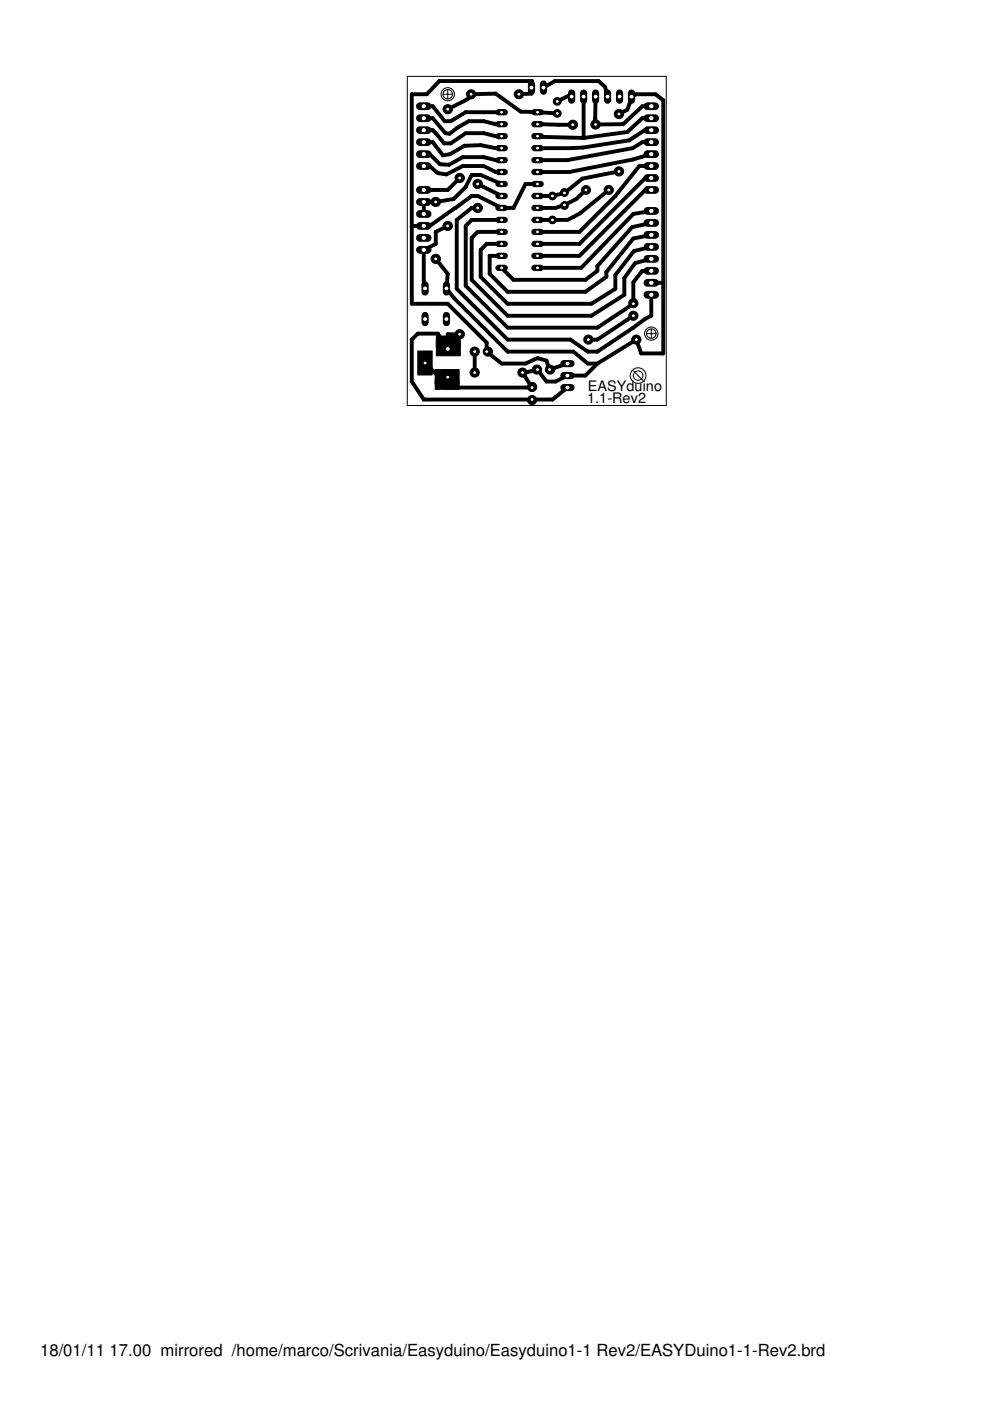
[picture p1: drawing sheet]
<svg xmlns="http://www.w3.org/2000/svg" width="210mm" height="297mm" viewBox="0 0 210 297" stroke-linecap="round" stroke-linejoin="round" font-family="sans-serif">
<defs><g id="words">
<g font-size="3.5">
<text x="8.5" y="287.5">18/01/11</text>
<text x="23.2" y="287.5">17.00 mirrored /home/marco/Scrivania/Easyduino/Easyduino1-1 Rev2/EASYDuino1-1-Rev2.brd</text>
</g>
<g font-size="3.1">
<text x="124.6" y="82.9">EASYduino</text>
<text x="124.5" y="85.3">1.1-Rev2</text>
</g>
</g></defs>
<g fill="none" stroke="#000" stroke-width=".83">
<circle cx="99.9" cy="20" r=".67"/>
<circle cx="110" cy="20" r=".67"/>
<circle cx="118.2" cy="24" r=".52"/>
<circle cx="118.2" cy="21.5" r=".52"/>
<circle cx="117.1" cy="41.5" r=".52"/>
<circle cx="117.1" cy="46.6" r=".52"/>
<circle cx="119.7" cy="40.8" r=".52"/>
<circle cx="119.7" cy="43.6" r=".52"/>
<circle cx="124.3" cy="40.3" r=".65"/>
<circle cx="129.1" cy="40.3" r=".67"/>
<circle cx="100.7" cy="74.5" r=".67"/>
<circle cx="100.7" cy="79" r=".67"/>
<circle cx="103.4" cy="74.5" r=".67"/>
<circle cx="110.8" cy="79" r=".67"/>
<circle cx="113.8" cy="78.4" r=".67"/>
<circle cx="116.6" cy="78.4" r=".67"/>
<circle cx="124.8" cy="72" r=".67"/>
<circle cx="134.3" cy="66.9" r=".67"/>
<circle cx="134.3" cy="64.3" r=".67"/>
<circle cx="134.9" cy="72" r=".67"/>
<circle cx="112.8" cy="82" r=".67"/>
<circle cx="112.8" cy="84.8" r=".67"/>
</g>
<path d="M88.6 74.4h3v5.1h-3zM92.3 78.4h5v3h-5zM92.5 72.4h5.1v3h-5.1zM92.5 71.2h5.1v2.3h-5.1zM92.3 80.5h5v2h-5z" fill="#000" stroke="#000" stroke-width=".21"/>
<g fill="#000" stroke="#000" stroke-width=".83">
<path d="M87.3 20h3.2zM93.2 17.2l-2.7 2.8zM93.2 17.2h19.6zM99.9 20l5.2-.1zM99.9 20h.7zM105.1 19.9l5.3 3.8zM110 20l2.7-.1zM112.7 18.6v1.3zM112.8 17.2l-.1 1.4zM115.2 18.6l2.4-1.4zM117.6 17.2h9.3zM126.9 17.2l1.4 1.3z"/>
<path d="M133.9 20.5l1-.5zM134.9 20h4.1zM89.9 35.2h1.2zM89.9 32.7h1.2zM89.9 30.1h1.9zM89.9 27.6h1.9zM89.9 25.1h1.9zM89.9 22.5h1.9zM91.8 27.6l.6 .6zM91.1 35.2l1.4 1.3zM92.5 36.5l.4 .2zM91.1 32.7l2.2 2.1z"/>
<path d="M91.8 30.1l2.1 2.8zM92.4 28.2l1.8 2.2zM91.8 22.5l2.5 3.2zM91.8 25.1l2.6 3.1zM92.9 36.7l1.8 .3zM94.9 23.2l3.8-1.9zM93.3 34.8l1.9 .1zM94.4 28.2l.9 .2zM93.9 32.9l1.5-.2zM94.2 30.4h1.4zM94.3 25.7h1.3zM95.3 28.4l1.7-1.3z"/>
<path d="M97.5 37.7l-2.6 2.6zM94.7 37l3.4-1.8zM95.2 34.9l2.9-1.6zM95.4 32.7l3.1-1.8zM100 37.1l-1.3 2.5zM95.6 30.4l3.1-2.2zM95.6 25.7l3.1-1.9zM98.7 21.3l1.9-1.3zM97 27.1l2.4-1.4zM100 37.1h1.9zM101.3 39l5.1 2.5zM101.9 37.1l4.5 1.9z"/>
<path d="M98.5 30.9l3.4-.1zM98.1 35.2h4.5zM98.1 33.3h4.5zM98.7 28.2h3.9zM99.4 25.7h3.2zM102.6 35.2l2.5 1.3zM102.6 33.3l2.5 .7zM101.9 30.8l3.2 .6zM102.6 28.2l2.5 .7zM102.6 25.7l2.5 .6zM105.1 36.5h1.3zM105.1 34h1.3z"/>
<path d="M105.1 31.4h1.3zM105.1 28.9h1.3zM105.1 26.3h1.3zM98.7 23.8h7.7zM110.4 23.7l3.6 .1zM111.4 39h2.6zM113.8 36.5h6.9zM114 23.8l4.2 .2zM114 28.9l.1 .1zM114 26.3h.7zM118.2 21.5l2.5-1.3zM114.7 26.3l3.8 .2z"/>
<path d="M114 34h6.3zM120.7 36.5l13.5-2.7zM120.7 20.2l.5 .3zM114 31.4h7.1zM118.5 26.5h3zM119.7 40.9l3.8-3zM121.1 31.4l2.5-.1zM114.1 29l9.6 .3zM123.7 20.5v8.8zM126.2 25v1.3zM126.3 20.5l-.1 4.5zM126.2 26.3l.1 .1z"/>
<path d="M126.2 25l.1 1.4zM128.3 18.5l.5 2zM123.5 37.9l7.7-1.6zM126.3 26.4l5.8-.1zM131.2 24.2l1.8-.9zM123.7 29.3l9.3-1.3zM123.6 31.3l9.8-1.5zM133.5 21.9l-.5 1.4zM133.9 20.5l-.4 1.4zM134.2 33.8l3.9-1.1zM120.3 34l13.9-2.6zM135.5 35.2l-5 6.3z"/>
<path d="M134.2 31.4l2-1.3zM133 28l3.2-2.9zM132.1 26.3l4.1-3.8zM133.4 29.8l3.3-2.2zM136.8 37.7l-14 14zM136.8 37.7h1.3zM135.5 35.2h2.6zM136.2 30.1h1.9zM136.7 27.6h1.4zM136.2 25.1h1.9zM136.2 22.5h1.9zM139 20l1.6 1.3z"/>
<path d="M87.3 20v27.9zM87.3 47.9h2.6zM89.9 42.8v2.6zM89.9 53l2.5-1.3zM89.9 47.9h1.2zM91.1 47.9l5.2-3.7zM92.4 42.8l3.8-.6zM89.9 42.8h2.5zM92.4 49.2v2.5zM92.4 49.2l2.5-1.3zM92.4 54.9l2.5 3.2zM89.9 40.3h5z"/>
<path d="M96.2 42.2l2.5-2.6zM96.3 44.2l.3-.1zM96.6 44.1l3.4-2.6zM96.8 46.6l3.2-2.5zM98.7 47.9l1.3-1.3zM100 44.1h1.3zM100 46.6h6.4zM100 50.4l1.3-1.2zM100 50.4v8.9zM100 41.5h1.3zM101.3 49.2h5.1zM101.3 41.5l5.1 2.6z"/>
<path d="M101.9 53l1.3-1.3zM101.9 53v5.7zM103.2 51.7h3.2zM103.8 54.2v3.9zM103.8 54.2h2.6zM106.4 44.1h2.5zM106.4 56.8l2.5 2.5zM111.4 39l-2.5 5.1zM114 46.6h3.1zM114 41.5h3.1zM114 44.1h3.8zM117.8 44.1l1.9-.6z"/>
<path d="M117.1 41.5l2.6-.6zM117.1 46.6h3.2zM120.3 46.6l1.3-.6zM119.7 43.5l2.5-1.3zM122.8 41.5l-.6 .7zM114 54.2h8.8zM114 51.7h8.8zM114 49.2h8.8zM121.6 46l1.4-.8zM114 56.8h9.2zM108.9 59.3h15.2zM122.8 41.5l1.4-1.2z"/>
<path d="M126.7 56.4v1zM124.1 59.3l2.6-1.9zM128.6 57.7v1zM124.1 61.9l4.5-3.2zM123 45.2l6.1-4.9zM134.4 53.2l-3.9 5.1zM130.5 41.5l-7.7 7.7zM134.7 55.8l-2.3 3.1zM134 48.2l-7.3 8.2zM136.2 57.4l-1.9 2.4zM134.3 50.6l-5.7 7.1zM134.3 45.4l-11.1 11.4z"/>
<path d="M134.4 53.2l3.7-.9zM134.7 55.8l3.4-.9zM136.2 57.4h1.9zM136.8 40.3l-14 13.9zM134.3 50.6l3.8-.8zM134 48.2l4.1-.9zM134.3 45.4l3.8-.7zM136.8 40.3h1.3zM138.1 60h2.5zM140.6 21.3v38.7zM87.3 72l1.3-1.3zM87.3 47.9v16.5z"/>
<path d="M88.6 70.7h4.2zM89.9 53v7.9zM89.9 60.9l.2 .2zM92.8 70.7l2.1 3.3zM90.1 77l3 3zM94.9 58.1l-.2 3zM93.1 80h1.8zM94.9 72v2zM94.9 70.9h2.6zM94.9 70.9v3.1zM87.3 64.4h7.6zM94.7 61.1l1.5 2z"/>
<path d="M96.8 46.6v14.6zM98.7 47.9v12.7zM100.6 74.5v4.5zM94.9 64.4l8.3 8.2zM103.2 72.6v1.9zM103.2 74.5l3.2 2.6zM96.2 63.1l11.4 11.4zM96.8 61.2l10.8 10.8zM98.7 60.6l8.9 8.9zM100 59.3l7.6 7.6zM101.9 58.7l5.7 5.7zM103.8 58.1l3.8 3.8z"/>
<path d="M110.8 79l2 3.2zM110.8 79h.6zM106.4 77.1h5zM111.4 77.1l1.9-.9zM111.4 79l2.6-.6zM113.3 76.2l.7-.3zM114 75.9l1.9 .6zM115.9 76.5l.6 1.9zM117.8 80.9l2.5-1.3zM116.5 78.4l3.8-1.3zM107.6 72h13.3zM107.6 74.5h14z"/>
<path d="M120.3 79.6h3.8zM107.6 61.9h16.5zM121.6 74.5l3 2.6zM120.9 72l3.7 2.5zM107.6 66.9h17.8zM107.6 64.4h17.8zM126.7 77.1l-2.6 2.5zM124.6 77.1h2.1zM124.6 74.5h2.1zM107.6 69.5h19.1zM124.8 72h1.9zM130.5 58.3v2.9z"/>
<path d="M125.4 64.4l5.1-3.2zM132.4 58.9v3.6zM125.4 66.9l7-4.4zM134.3 69.5l2.5-1.9zM126.7 74.5l7.6-5zM134.3 59.8v4.6zM126.7 69.5l7.6-5.1zM126.7 72l7.6-5.1zM126.7 77.1l8.2-5.1zM134.9 72l1 2.9zM136.8 67.6l1.3-.7zM138.1 62.5v4.4z"/>
<path d="M140.6 60v14.9zM135.9 74.9h4.7zM87.3 72v8.9zM87.3 80.9l2.6 3.8zM94.9 80v2.2zM94.9 82.2h17.9zM89.9 84.7h22.9zM114 78.4l1.9 2.5zM112.8 84.7h4.3zM115.9 80.9h1.9zM117.1 84.7l3.2-2.5z"/>
</g>
<path d="M113.7 36.5h.1zM113.8 36.5h.2z" fill="#000" stroke="#000" stroke-width=".42"/>
<path d="M113.3 23.8h1.3z" fill="#000" stroke="#000" stroke-width="1.3"/>
<circle cx="114" cy="23.8" r=".41" fill="#fff" stroke="#000" stroke-width=".21"/>
<path d="M113.3 26.3h1.3z" fill="#000" stroke="#000" stroke-width="1.3"/>
<circle cx="114" cy="26.3" r=".41" fill="#fff" stroke="#000" stroke-width=".21"/>
<path d="M113.3 28.9h1.3z" fill="#000" stroke="#000" stroke-width="1.3"/>
<circle cx="114" cy="28.9" r=".41" fill="#fff" stroke="#000" stroke-width=".21"/>
<path d="M113.3 31.4h1.3z" fill="#000" stroke="#000" stroke-width="1.3"/>
<circle cx="114" cy="31.4" r=".41" fill="#fff" stroke="#000" stroke-width=".21"/>
<path d="M113.3 34h1.3z" fill="#000" stroke="#000" stroke-width="1.3"/>
<circle cx="114" cy="34" r=".41" fill="#fff" stroke="#000" stroke-width=".21"/>
<path d="M113.3 36.5h1.3z" fill="#000" stroke="#000" stroke-width="1.3"/>
<circle cx="114" cy="36.5" r=".41" fill="#fff" stroke="#000" stroke-width=".21"/>
<path d="M113.3 39h1.3z" fill="#000" stroke="#000" stroke-width="1.3"/>
<circle cx="114" cy="39" r=".41" fill="#fff" stroke="#000" stroke-width=".21"/>
<path d="M113.3 41.5h1.3z" fill="#000" stroke="#000" stroke-width="1.3"/>
<circle cx="114" cy="41.5" r=".41" fill="#fff" stroke="#000" stroke-width=".21"/>
<path d="M113.3 44.1h1.3z" fill="#000" stroke="#000" stroke-width="1.3"/>
<circle cx="114" cy="44.1" r=".41" fill="#fff" stroke="#000" stroke-width=".21"/>
<path d="M113.3 46.6h1.3z" fill="#000" stroke="#000" stroke-width="1.3"/>
<circle cx="114" cy="46.6" r=".41" fill="#fff" stroke="#000" stroke-width=".21"/>
<path d="M113.3 49.2h1.3z" fill="#000" stroke="#000" stroke-width="1.3"/>
<circle cx="114" cy="49.2" r=".41" fill="#fff" stroke="#000" stroke-width=".21"/>
<path d="M113.3 51.7h1.3z" fill="#000" stroke="#000" stroke-width="1.3"/>
<circle cx="114" cy="51.7" r=".41" fill="#fff" stroke="#000" stroke-width=".21"/>
<path d="M113.3 54.2h1.3z" fill="#000" stroke="#000" stroke-width="1.3"/>
<circle cx="114" cy="54.2" r=".41" fill="#fff" stroke="#000" stroke-width=".21"/>
<path d="M113.3 56.8h1.3z" fill="#000" stroke="#000" stroke-width="1.3"/>
<circle cx="114" cy="56.8" r=".41" fill="#fff" stroke="#000" stroke-width=".21"/>
<path d="M105.7 56.8h1.3z" fill="#000" stroke="#000" stroke-width="1.3"/>
<circle cx="106.4" cy="56.8" r=".41" fill="#fff" stroke="#000" stroke-width=".21"/>
<path d="M105.7 54.2h1.3z" fill="#000" stroke="#000" stroke-width="1.3"/>
<circle cx="106.4" cy="54.2" r=".41" fill="#fff" stroke="#000" stroke-width=".21"/>
<path d="M105.7 51.7h1.3z" fill="#000" stroke="#000" stroke-width="1.3"/>
<circle cx="106.4" cy="51.7" r=".41" fill="#fff" stroke="#000" stroke-width=".21"/>
<path d="M105.7 49.2h1.3z" fill="#000" stroke="#000" stroke-width="1.3"/>
<circle cx="106.4" cy="49.2" r=".41" fill="#fff" stroke="#000" stroke-width=".21"/>
<path d="M105.7 46.6h1.3z" fill="#000" stroke="#000" stroke-width="1.3"/>
<circle cx="106.4" cy="46.6" r=".41" fill="#fff" stroke="#000" stroke-width=".21"/>
<path d="M105.7 44.1h1.3z" fill="#000" stroke="#000" stroke-width="1.3"/>
<circle cx="106.4" cy="44.1" r=".41" fill="#fff" stroke="#000" stroke-width=".21"/>
<path d="M105.7 41.5h1.3z" fill="#000" stroke="#000" stroke-width="1.3"/>
<circle cx="106.4" cy="41.5" r=".41" fill="#fff" stroke="#000" stroke-width=".21"/>
<path d="M105.7 39h1.3z" fill="#000" stroke="#000" stroke-width="1.3"/>
<circle cx="106.4" cy="39" r=".41" fill="#fff" stroke="#000" stroke-width=".21"/>
<path d="M105.7 36.5h1.3z" fill="#000" stroke="#000" stroke-width="1.3"/>
<circle cx="106.4" cy="36.5" r=".41" fill="#fff" stroke="#000" stroke-width=".21"/>
<path d="M105.7 34h1.3z" fill="#000" stroke="#000" stroke-width="1.3"/>
<circle cx="106.4" cy="34" r=".41" fill="#fff" stroke="#000" stroke-width=".21"/>
<path d="M105.7 31.4h1.3z" fill="#000" stroke="#000" stroke-width="1.3"/>
<circle cx="106.4" cy="31.4" r=".41" fill="#fff" stroke="#000" stroke-width=".21"/>
<path d="M105.7 28.9h1.3z" fill="#000" stroke="#000" stroke-width="1.3"/>
<circle cx="106.4" cy="28.9" r=".41" fill="#fff" stroke="#000" stroke-width=".21"/>
<path d="M105.7 26.3h1.3z" fill="#000" stroke="#000" stroke-width="1.3"/>
<circle cx="106.4" cy="26.3" r=".41" fill="#fff" stroke="#000" stroke-width=".21"/>
<path d="M105.7 23.8h1.3z" fill="#000" stroke="#000" stroke-width="1.3"/>
<circle cx="106.4" cy="23.8" r=".41" fill="#fff" stroke="#000" stroke-width=".21"/>
<circle cx="129.1" cy="40.3" r=".67" fill="#000" stroke="#000" stroke-width=".21"/>
<circle cx="129.1" cy="40.3" r=".41" fill="#fff" stroke="#000" stroke-width=".21"/>
<circle cx="124.3" cy="40.3" r=".67" fill="#000" stroke="#000" stroke-width=".21"/>
<circle cx="124.3" cy="40.3" r=".41" fill="#fff" stroke="#000" stroke-width=".21"/>
<circle cx="119.7" cy="40.9" r=".71" fill="#000" stroke="#000" stroke-width=".21"/>
<circle cx="119.7" cy="40.9" r=".41" fill="#fff" stroke="#000" stroke-width=".21"/>
<circle cx="119.7" cy="43.5" r=".71" fill="#000" stroke="#000" stroke-width=".21"/>
<circle cx="119.7" cy="43.5" r=".41" fill="#fff" stroke="#000" stroke-width=".21"/>
<circle cx="117.1" cy="41.5" r=".71" fill="#000" stroke="#000" stroke-width=".21"/>
<circle cx="117.1" cy="41.5" r=".41" fill="#fff" stroke="#000" stroke-width=".21"/>
<circle cx="117.1" cy="46.6" r=".71" fill="#000" stroke="#000" stroke-width=".21"/>
<circle cx="117.1" cy="46.6" r=".41" fill="#fff" stroke="#000" stroke-width=".21"/>
<circle cx="134.3" cy="64.4" r=".71" fill="#000" stroke="#000" stroke-width=".21"/>
<circle cx="134.3" cy="64.4" r=".41" fill="#fff" stroke="#000" stroke-width=".21"/>
<circle cx="134.3" cy="66.9" r=".71" fill="#000" stroke="#000" stroke-width=".21"/>
<circle cx="134.3" cy="66.9" r=".41" fill="#fff" stroke="#000" stroke-width=".21"/>
<circle cx="103.2" cy="74.5" r=".71" fill="#000" stroke="#000" stroke-width=".21"/>
<circle cx="103.2" cy="74.5" r=".41" fill="#fff" stroke="#000" stroke-width=".21"/>
<circle cx="100.6" cy="74.5" r=".71" fill="#000" stroke="#000" stroke-width=".21"/>
<circle cx="100.7" cy="74.5" r=".41" fill="#fff" stroke="#000" stroke-width=".21"/>
<circle cx="124.8" cy="72" r=".71" fill="#000" stroke="#000" stroke-width=".21"/>
<circle cx="124.8" cy="72" r=".41" fill="#fff" stroke="#000" stroke-width=".21"/>
<circle cx="134.9" cy="72" r=".71" fill="#000" stroke="#000" stroke-width=".21"/>
<circle cx="134.9" cy="72" r=".41" fill="#fff" stroke="#000" stroke-width=".21"/>
<path d="M90.1 75.9v2.2z" fill="#000" stroke="#000" stroke-width="2.2"/>
<circle cx="90.1" cy="77" r=".41" fill="#fff" stroke="#000" stroke-width=".21"/>
<path d="M93.8 80h2.2z" fill="#000" stroke="#000" stroke-width="2.2"/>
<circle cx="94.9" cy="80" r=".41" fill="#fff" stroke="#000" stroke-width=".21"/>
<path d="M93.8 74h2.2z" fill="#000" stroke="#000" stroke-width="2.2"/>
<circle cx="94.9" cy="74" r=".52" fill="#fff" stroke="#000" stroke-width=".21"/>
<circle cx="112.8" cy="82.2" r=".85" fill="#000" stroke="#000" stroke-width=".21"/>
<circle cx="112.8" cy="82.2" r=".41" fill="#fff" stroke="#000" stroke-width=".21"/>
<circle cx="112.8" cy="84.7" r=".8" fill="#000" stroke="#000" stroke-width=".21"/>
<circle cx="112.8" cy="84.7" r=".41" fill="#fff" stroke="#000" stroke-width=".21"/>
<circle cx="114" cy="78.4" r=".85" fill="#000" stroke="#000" stroke-width=".21"/>
<circle cx="114" cy="78.4" r=".41" fill="#fff" stroke="#000" stroke-width=".21"/>
<circle cx="116.5" cy="78.4" r=".8" fill="#000" stroke="#000" stroke-width=".21"/>
<circle cx="116.5" cy="78.4" r=".41" fill="#fff" stroke="#000" stroke-width=".21"/>
<path d="M119.5 82.2h1.6z" fill="#000" stroke="#000" stroke-width="1.5"/>
<circle cx="120.3" cy="82.2" r=".52" fill="#fff" stroke="#000" stroke-width=".21"/>
<path d="M119.5 79.6h1.6z" fill="#000" stroke="#000" stroke-width="1.5"/>
<circle cx="120.3" cy="79.6" r=".52" fill="#fff" stroke="#000" stroke-width=".21"/>
<path d="M119.5 77.1h1.6z" fill="#000" stroke="#000" stroke-width="1.5"/>
<circle cx="120.3" cy="77.1" r=".52" fill="#fff" stroke="#000" stroke-width=".21"/>
<circle cx="100.6" cy="79" r=".71" fill="#000" stroke="#000" stroke-width=".21"/>
<circle cx="100.7" cy="79" r=".41" fill="#fff" stroke="#000" stroke-width=".21"/>
<circle cx="110.8" cy="79" r=".71" fill="#000" stroke="#000" stroke-width=".21"/>
<circle cx="110.8" cy="79" r=".41" fill="#fff" stroke="#000" stroke-width=".21"/>
<circle cx="99.9" cy="20" r=".71" fill="#000" stroke="#000" stroke-width=".21"/>
<circle cx="99.9" cy="20" r=".41" fill="#fff" stroke="#000" stroke-width=".21"/>
<circle cx="110" cy="20" r=".71" fill="#000" stroke="#000" stroke-width=".21"/>
<circle cx="110" cy="20" r=".41" fill="#fff" stroke="#000" stroke-width=".21"/>
<circle cx="118.2" cy="21.5" r=".71" fill="#000" stroke="#000" stroke-width=".21"/>
<circle cx="118.2" cy="21.5" r=".41" fill="#fff" stroke="#000" stroke-width=".21"/>
<circle cx="118.2" cy="24" r=".71" fill="#000" stroke="#000" stroke-width=".21"/>
<circle cx="118.2" cy="24" r=".41" fill="#fff" stroke="#000" stroke-width=".21"/>
<path d="M133.9 19.7v1.6z" fill="#000" stroke="#000" stroke-width="1.5"/>
<circle cx="133.9" cy="20.5" r=".52" fill="#fff" stroke="#000" stroke-width=".21"/>
<path d="M131.4 19.7v1.6z" fill="#000" stroke="#000" stroke-width="1.5"/>
<circle cx="131.4" cy="20.5" r=".52" fill="#fff" stroke="#000" stroke-width=".21"/>
<path d="M128.8 19.7v1.6z" fill="#000" stroke="#000" stroke-width="1.5"/>
<circle cx="128.8" cy="20.5" r=".52" fill="#fff" stroke="#000" stroke-width=".21"/>
<path d="M126.3 19.7v1.6z" fill="#000" stroke="#000" stroke-width="1.5"/>
<circle cx="126.3" cy="20.5" r=".52" fill="#fff" stroke="#000" stroke-width=".21"/>
<path d="M123.7 19.7v1.6z" fill="#000" stroke="#000" stroke-width="1.5"/>
<circle cx="123.7" cy="20.5" r=".52" fill="#fff" stroke="#000" stroke-width=".21"/>
<path d="M121.2 19.7v1.6z" fill="#000" stroke="#000" stroke-width="1.5"/>
<circle cx="121.2" cy="20.5" r=".52" fill="#fff" stroke="#000" stroke-width=".21"/>
<path d="M112.7 17.8v1.5z" fill="#000" stroke="#000" stroke-width="1.5"/>
<circle cx="112.7" cy="18.6" r=".52" fill="#fff" stroke="#000" stroke-width=".21"/>
<path d="M115.2 17.8v1.5z" fill="#000" stroke="#000" stroke-width="1.5"/>
<circle cx="115.2" cy="18.6" r=".52" fill="#fff" stroke="#000" stroke-width=".21"/>
<path d="M90.1 60.4v1.5z" fill="#000" stroke="#000" stroke-width="1.5"/>
<circle cx="90.1" cy="61.1" r=".52" fill="#fff" stroke="#000" stroke-width=".21"/>
<path d="M94.7 60.4v1.5z" fill="#000" stroke="#000" stroke-width="1.5"/>
<circle cx="94.7" cy="61.1" r=".52" fill="#fff" stroke="#000" stroke-width=".21"/>
<path d="M90.1 66.9v1.5z" fill="#000" stroke="#000" stroke-width="1.5"/>
<circle cx="90.1" cy="67.6" r=".52" fill="#fff" stroke="#000" stroke-width=".21"/>
<path d="M94.7 66.9v1.5z" fill="#000" stroke="#000" stroke-width="1.5"/>
<circle cx="94.7" cy="67.6" r=".52" fill="#fff" stroke="#000" stroke-width=".21"/>
<path d="M137.3 22.5h1.6z" fill="#000" stroke="#000" stroke-width="1.7"/>
<circle cx="138.1" cy="22.5" r=".56" fill="#fff" stroke="#000" stroke-width=".21"/>
<path d="M137.3 25.1h1.6z" fill="#000" stroke="#000" stroke-width="1.7"/>
<circle cx="138.1" cy="25.1" r=".56" fill="#fff" stroke="#000" stroke-width=".21"/>
<path d="M137.3 27.6h1.6z" fill="#000" stroke="#000" stroke-width="1.7"/>
<circle cx="138.1" cy="27.6" r=".56" fill="#fff" stroke="#000" stroke-width=".21"/>
<path d="M137.3 30.1h1.6z" fill="#000" stroke="#000" stroke-width="1.7"/>
<circle cx="138.1" cy="30.1" r=".56" fill="#fff" stroke="#000" stroke-width=".21"/>
<path d="M137.3 32.7h1.6z" fill="#000" stroke="#000" stroke-width="1.7"/>
<circle cx="138.1" cy="32.7" r=".56" fill="#fff" stroke="#000" stroke-width=".21"/>
<path d="M137.3 35.2h1.6z" fill="#000" stroke="#000" stroke-width="1.7"/>
<circle cx="138.1" cy="35.2" r=".56" fill="#fff" stroke="#000" stroke-width=".21"/>
<path d="M137.3 37.7h1.6z" fill="#000" stroke="#000" stroke-width="1.7"/>
<circle cx="138.1" cy="37.7" r=".56" fill="#fff" stroke="#000" stroke-width=".21"/>
<path d="M137.3 40.3h1.6z" fill="#000" stroke="#000" stroke-width="1.7"/>
<circle cx="138.1" cy="40.3" r=".56" fill="#fff" stroke="#000" stroke-width=".21"/>
<path d="M137.3 44.7h1.6z" fill="#000" stroke="#000" stroke-width="1.7"/>
<circle cx="138.1" cy="44.7" r=".56" fill="#fff" stroke="#000" stroke-width=".21"/>
<path d="M137.3 47.3h1.6z" fill="#000" stroke="#000" stroke-width="1.7"/>
<circle cx="138.1" cy="47.3" r=".56" fill="#fff" stroke="#000" stroke-width=".21"/>
<path d="M137.3 49.8h1.6z" fill="#000" stroke="#000" stroke-width="1.7"/>
<circle cx="138.1" cy="49.8" r=".56" fill="#fff" stroke="#000" stroke-width=".21"/>
<path d="M137.3 52.3h1.6z" fill="#000" stroke="#000" stroke-width="1.7"/>
<circle cx="138.1" cy="52.3" r=".56" fill="#fff" stroke="#000" stroke-width=".21"/>
<path d="M137.3 54.9h1.6z" fill="#000" stroke="#000" stroke-width="1.7"/>
<circle cx="138.1" cy="54.9" r=".56" fill="#fff" stroke="#000" stroke-width=".21"/>
<path d="M137.3 57.4h1.6z" fill="#000" stroke="#000" stroke-width="1.7"/>
<circle cx="138.1" cy="57.4" r=".56" fill="#fff" stroke="#000" stroke-width=".21"/>
<path d="M137.3 60h1.6z" fill="#000" stroke="#000" stroke-width="1.7"/>
<circle cx="138.1" cy="60" r=".56" fill="#fff" stroke="#000" stroke-width=".21"/>
<path d="M137.3 62.5h1.6z" fill="#000" stroke="#000" stroke-width="1.7"/>
<circle cx="138.1" cy="62.5" r=".56" fill="#fff" stroke="#000" stroke-width=".21"/>
<path d="M89 35.2h1.7z" fill="#000" stroke="#000" stroke-width="1.7"/>
<circle cx="89.9" cy="35.2" r=".56" fill="#fff" stroke="#000" stroke-width=".21"/>
<path d="M89 32.7h1.7z" fill="#000" stroke="#000" stroke-width="1.7"/>
<circle cx="89.9" cy="32.7" r=".56" fill="#fff" stroke="#000" stroke-width=".21"/>
<path d="M89 30.1h1.7z" fill="#000" stroke="#000" stroke-width="1.7"/>
<circle cx="89.9" cy="30.1" r=".56" fill="#fff" stroke="#000" stroke-width=".21"/>
<path d="M89 27.6h1.7z" fill="#000" stroke="#000" stroke-width="1.7"/>
<circle cx="89.9" cy="27.6" r=".56" fill="#fff" stroke="#000" stroke-width=".21"/>
<path d="M89 25.1h1.7z" fill="#000" stroke="#000" stroke-width="1.7"/>
<circle cx="89.9" cy="25.1" r=".56" fill="#fff" stroke="#000" stroke-width=".21"/>
<path d="M89 22.5h1.7z" fill="#000" stroke="#000" stroke-width="1.7"/>
<circle cx="89.9" cy="22.5" r=".56" fill="#fff" stroke="#000" stroke-width=".21"/>
<path d="M89 53h1.7z" fill="#000" stroke="#000" stroke-width="1.7"/>
<circle cx="89.9" cy="53" r=".56" fill="#fff" stroke="#000" stroke-width=".21"/>
<path d="M89 50.4h1.7z" fill="#000" stroke="#000" stroke-width="1.7"/>
<circle cx="89.9" cy="50.4" r=".56" fill="#fff" stroke="#000" stroke-width=".21"/>
<path d="M89 47.9h1.7z" fill="#000" stroke="#000" stroke-width="1.7"/>
<circle cx="89.9" cy="47.9" r=".56" fill="#fff" stroke="#000" stroke-width=".21"/>
<path d="M89 45.4h1.7z" fill="#000" stroke="#000" stroke-width="1.7"/>
<circle cx="89.9" cy="45.4" r=".56" fill="#fff" stroke="#000" stroke-width=".21"/>
<path d="M89 42.8h1.7z" fill="#000" stroke="#000" stroke-width="1.7"/>
<circle cx="89.9" cy="42.8" r=".56" fill="#fff" stroke="#000" stroke-width=".21"/>
<path d="M89 40.3h1.7z" fill="#000" stroke="#000" stroke-width="1.7"/>
<circle cx="89.9" cy="40.3" r=".56" fill="#fff" stroke="#000" stroke-width=".21"/>
<circle cx="92.4" cy="54.9" r=".99" fill="#000" stroke="#000" stroke-width=".21"/>
<circle cx="92.4" cy="54.9" r=".41" fill="#fff" stroke="#000" stroke-width=".21"/>
<circle cx="92.4" cy="42.8" r=".99" fill="#000" stroke="#000" stroke-width=".21"/>
<circle cx="92.4" cy="42.8" r=".41" fill="#fff" stroke="#000" stroke-width=".21"/>
<circle cx="131.2" cy="36.3" r=".99" fill="#000" stroke="#000" stroke-width=".21"/>
<circle cx="131.2" cy="36.3" r=".41" fill="#fff" stroke="#000" stroke-width=".21"/>
<circle cx="131.2" cy="24.2" r=".99" fill="#000" stroke="#000" stroke-width=".21"/>
<circle cx="131.2" cy="24.2" r=".41" fill="#fff" stroke="#000" stroke-width=".21"/>
<circle cx="101.3" cy="44.1" r=".99" fill="#000" stroke="#000" stroke-width=".21"/>
<circle cx="101.3" cy="44.1" r=".41" fill="#fff" stroke="#000" stroke-width=".21"/>
<circle cx="101.3" cy="39" r=".99" fill="#000" stroke="#000" stroke-width=".21"/>
<circle cx="101.3" cy="39" r=".41" fill="#fff" stroke="#000" stroke-width=".21"/>
<circle cx="121.5" cy="26.5" r=".99" fill="#000" stroke="#000" stroke-width=".21"/>
<circle cx="121.5" cy="26.5" r=".41" fill="#fff" stroke="#000" stroke-width=".21"/>
<circle cx="126.3" cy="26.4" r=".99" fill="#000" stroke="#000" stroke-width=".21"/>
<circle cx="126.3" cy="26.4" r=".41" fill="#fff" stroke="#000" stroke-width=".21"/>
<circle cx="97.5" cy="37.7" r=".99" fill="#000" stroke="#000" stroke-width=".21"/>
<circle cx="97.5" cy="37.7" r=".41" fill="#fff" stroke="#000" stroke-width=".21"/>
<circle cx="97.5" cy="70.9" r=".99" fill="#000" stroke="#000" stroke-width=".21"/>
<circle cx="97.5" cy="70.9" r=".41" fill="#fff" stroke="#000" stroke-width=".21"/>
<circle cx="94.9" cy="47.9" r=".99" fill="#000" stroke="#000" stroke-width=".21"/>
<circle cx="94.9" cy="47.9" r=".41" fill="#fff" stroke="#000" stroke-width=".21"/>
<circle cx="94.9" cy="23.1" r=".99" fill="#000" stroke="#000" stroke-width=".21"/>
<circle cx="94.9" cy="23.2" r=".41" fill="#fff" stroke="#000" stroke-width=".21"/>
<path d="M86.4 16.2h54.9zM93.9 20h2zM141.3 16.2v69.8zM94.9 19v2zM138.1 69.7v2.1zM137.1 70.7h2zM86.4 16.2v69.8zM134.3 78.6l2 2zM86.4 86h54.9z" fill="#000" stroke="#000" stroke-width=".21"/>
<g fill="none" stroke="#000" stroke-width=".21">
<circle cx="94.9" cy="20" r="1.01"/>
<circle cx="94.9" cy="20" r="1.41"/>
<circle cx="135.3" cy="79.6" r="1.01"/>
<circle cx="135.3" cy="79.6" r="1.66"/>
<circle cx="138.1" cy="70.7" r="1.01"/>
<circle cx="138.1" cy="70.7" r="1.41"/>
</g>
<use href="#words"/>
</svg>
